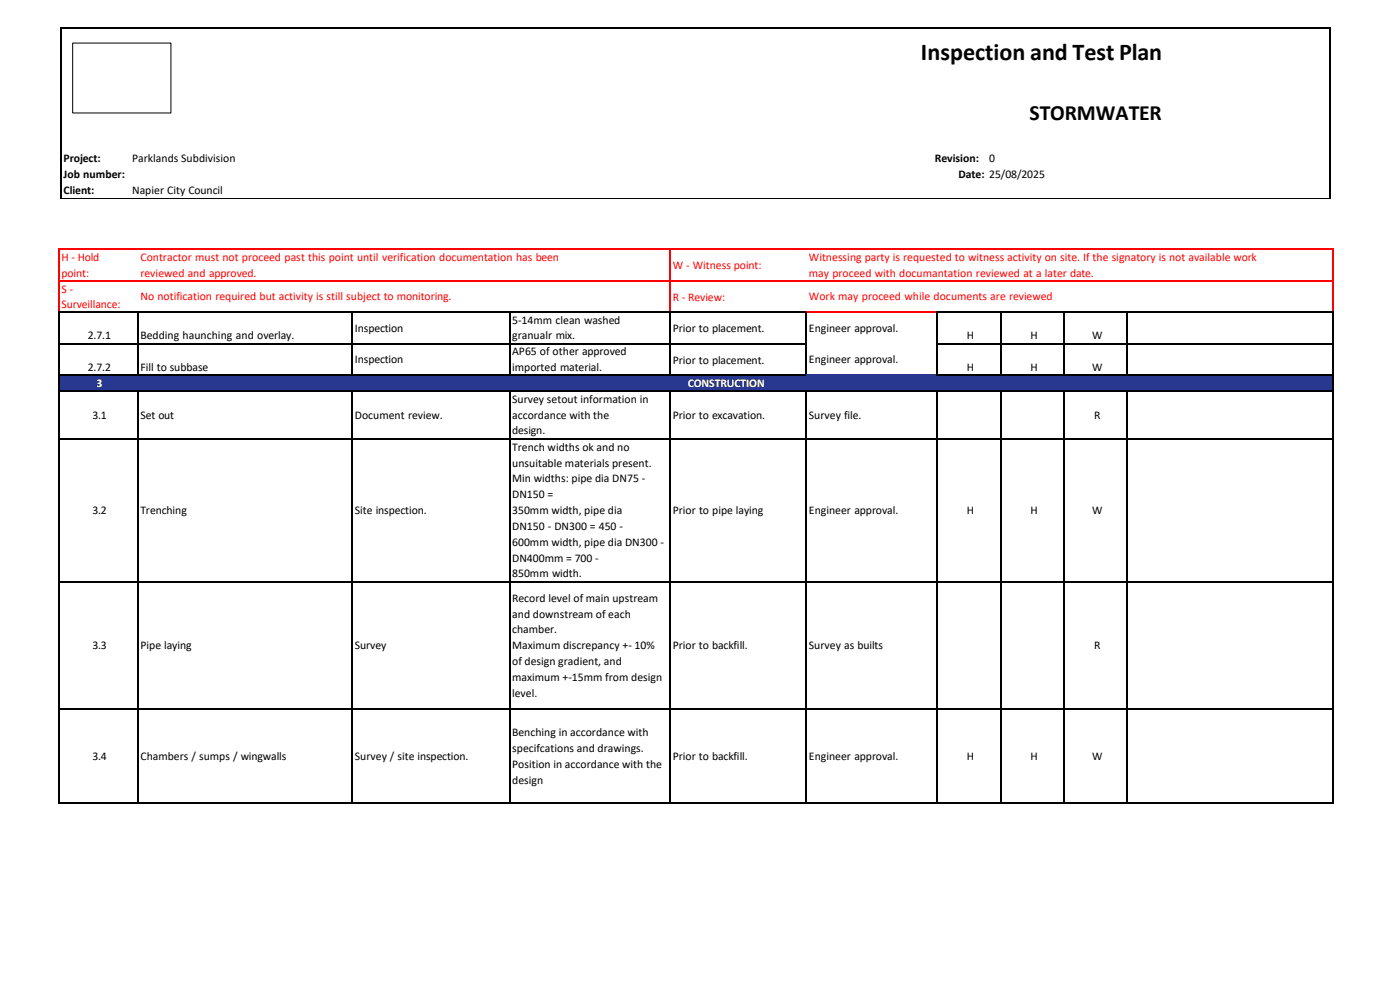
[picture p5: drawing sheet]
<svg xmlns="http://www.w3.org/2000/svg" width="420mm" height="297mm" viewBox="0 0 420 297" stroke-linecap="round" stroke-linejoin="round" font-family="sans-serif">
<defs><g id="words">
<text font-size="7.2" x="276.3" y="17.9">Inspection and Test Plan</text>
<text font-size="6.5" x="308.9" y="36">STORMWATER</text>
<g font-size="3.5">
<text x="19.1" y="48.6">Project:</text>
<text x="19.1" y="53.5">Job number:</text>
<text x="39.6" y="48.6">Parklands Subdivision</text>
<text x="280.4" y="48.6">Revision:</text>
<text x="287.5" y="53.5">Date: 25/08/2025</text>
<text x="296.7" y="48.6">0</text>
<text x="19.1" y="58.2">Client:</text>
<text x="39.6" y="58.2">Napier City Council</text>
<text x="26.3" y="101.7">2.7.1</text>
<text x="42.1" y="101.6">Bedding haunching and overlay.</text>
<text x="106.5" y="99.4">Inspection</text>
<text x="153.6" y="97">5-14mm clean washed</text>
<text x="153.6" y="101.6">granualr mix.</text>
<text x="201.8" y="99.5">Prior to placement.</text>
<text x="242.7" y="99.4">Engineer approval.</text>
<text x="290.1" y="101.7">H</text>
<text x="309.1" y="101.7">H</text>
<text x="327.6" y="101.7">W</text>
<text x="153.6" y="106.5">AP65 of other approved</text>
<text x="26.3" y="111.2">2.7.2</text>
<text x="42.1" y="111.1">Fill to subbase</text>
<text x="106.5" y="108.9">Inspection</text>
<text x="153.6" y="111.1">imported material.</text>
<text x="201.8" y="109">Prior to placement.</text>
<text x="242.7" y="108.9">Engineer approval.</text>
<text x="290.1" y="111.2">H</text>
<text x="309.1" y="111.2">H</text>
<text x="327.6" y="111.2">W</text>
<text x="27.7" y="125.6">3.1</text>
<text x="42.1" y="125.6">Set out</text>
<text x="106.5" y="125.6">Document review.</text>
<text x="153.6" y="120.9">Survey setout information in</text>
<text x="153.6" y="125.7">accordance with the</text>
<text x="201.8" y="125.6">Prior to excavation.</text>
<text x="242.7" y="125.6">Survey file.</text>
<text x="328.2" y="125.6">R</text>
<text x="153.6" y="130.2">design.</text>
<text x="153.6" y="135.1">Trench widths ok and no</text>
<text x="153.6" y="139.9">unsuitable materials present.</text>
<text x="153.6" y="144.6">Min widths: pipe dia DN75 -</text>
<text x="153.6" y="149.4">DN150 =</text>
<text x="27.7" y="154.2">3.2</text>
<text x="42.1" y="154.2">Trenching</text>
<text x="106.5" y="154.2">Site inspection.</text>
<text x="153.6" y="154.2">350mm width, pipe dia</text>
<text x="201.8" y="154.2">Prior to pipe laying</text>
<text x="242.7" y="154.2">Engineer approval.</text>
<text x="290.1" y="154.2">H</text>
<text x="309.1" y="154.2">H</text>
<text x="327.6" y="154.2">W</text>
<text x="153.6" y="159">DN150 - DN300 = 450 -</text>
<text x="153.6" y="163.7">600mm width, pipe dia DN300 -</text>
<text x="153.6" y="168.5">DN400mm = 700 -</text>
<text x="153.6" y="173.1">850mm width.</text>
<text x="153.6" y="180.4">Record level of main upstream</text>
<text x="153.6" y="185.1">and downstream of each</text>
<text x="153.6" y="189.9">chamber.</text>
<text x="27.7" y="194.7">3.3</text>
<text x="42.1" y="194.7">Pipe laying</text>
<text x="106.5" y="194.7">Survey</text>
<text x="153.6" y="194.7">Maximum discrepancy +- 10%</text>
<text x="201.8" y="194.7">Prior to backfill.</text>
<text x="242.7" y="194.7">Survey as builts</text>
<text x="328.2" y="194.7">R</text>
<text x="153.6" y="199.5">of design gradient, and</text>
<text x="153.6" y="204.2">maximum +-15mm from design</text>
<text x="153.6" y="209">level.</text>
<text x="153.6" y="220.7">Benching in accordance with</text>
<text x="27.7" y="227.9">3.4</text>
<text x="42.1" y="227.9">Chambers / sumps / wingwalls</text>
<text x="106.5" y="227.9">Survey / site inspection.</text>
<text x="153.6" y="225.5">specifcations and drawings.</text>
<text x="201.8" y="227.9">Prior to backfill.</text>
<text x="242.7" y="227.9">Engineer approval.</text>
<text x="290.1" y="227.9">H</text>
<text x="309.1" y="227.9">H</text>
<text x="327.6" y="227.9">W</text>
<text x="153.6" y="230.3">Position in accordance with the</text>
<text x="153.6" y="235.1">design</text>
</g>
<g font-size="3.5" fill="#f00">
<text x="18.5" y="78.4">H - Hold</text>
<text x="18.5" y="83">point:</text>
<text x="42.1" y="78.3">Contractor must not proceed past this point until verification documentation has been</text>
<text x="42.1" y="83">reviewed and approved.</text>
<text x="201.8" y="80.8">W - Witness point:</text>
<text x="242.7" y="78.3">Witnessing party is requested to witness activity on site. If the signatory is not available work</text>
<text x="242.7" y="83">may proceed with documantation reviewed at a later date.</text>
<text x="18.5" y="87.8">S -</text>
<text x="42.1" y="90">No notification required but activity is still subject to monitoring.</text>
<text x="242.7" y="90">Work may proceed while documents are reviewed</text>
<text x="18.5" y="92.2">Surveillance:</text>
<text x="201.8" y="90.1">R - Review:</text>
</g>
<g font-size="3.5" fill="#fff">
<text x="29" y="115.9">3</text>
<text x="206.3" y="115.9">CONSTRUCTION</text>
</g>
</g></defs>
<g fill="#000">
<path d="M18.1 8.2h.4v.4h-.4z" fill-rule="evenodd"/>
<path d="M18.1 8.2h.4v.4h-.4z" fill-rule="evenodd"/>
<path d="M398.9 8.2h.3v.4h-.3z" fill-rule="evenodd"/>
<path d="M398.9 8.2h.3v.4h-.3z" fill-rule="evenodd"/>
<path d="M18.1 59.4l.4 .1z" fill-rule="evenodd"/>
<path d="M18.1 59.4l.4 .1z" fill-rule="evenodd"/>
<path d="M398.9 59.4l.3 .1z" fill-rule="evenodd"/>
<path d="M398.9 59.4l.3 .1z" fill-rule="evenodd"/>
</g>
<path d="M18.3 8.6v50.8M18.5 8.4h380.4M399 8.6v50.8" fill="none" stroke="#000" stroke-width=".34"/>
<path d="M18.5 59.4h380.4" fill="none" stroke="#000" stroke-width=".3"/>
<path d="M21.8 12.9h29.5v21h-29.5z" fill-rule="evenodd" fill="#fff"/>
<path d="M21.8 12.9h29.5v21h-29.5z" fill="none" stroke="#000" stroke-width=".3"/>
<g fill="#f00">
<path d="M17.5 74.6h.3v.3h-.3z" fill-rule="evenodd"/>
<path d="M17.5 74.6h.3v.3h-.3z" fill-rule="evenodd"/>
</g>
<path d="M17.8 74.8h23.6" fill="none" stroke="#f00" stroke-width=".34"/>
<path d="M41.4 74.6h.3v.3h-.3z" fill-rule="evenodd" fill="#f00"/>
<path d="M41.7 74.8h159.2" fill="none" stroke="#f00" stroke-width=".34"/>
<path d="M200.9 74.6h.3v.3h-.3z" fill-rule="evenodd" fill="#f00"/>
<path d="M201.2 74.8h40.6" fill="none" stroke="#f00" stroke-width=".34"/>
<path d="M241.8 74.6h.4v.3h-.4z" fill-rule="evenodd" fill="#f00"/>
<path d="M242.2 74.8h157.5" fill="none" stroke="#f00" stroke-width=".34"/>
<g fill="#f00">
<path d="M399.7 74.6h.3v.3h-.3z" fill-rule="evenodd"/>
<path d="M399.7 74.6h.3v.3h-.3z" fill-rule="evenodd"/>
</g>
<path d="M17.7 74.9v9.2M201 74.9v9.2M399.8 74.9v9.2" fill="none" stroke="#f00" stroke-width=".34"/>
<path d="M17.5 84.1h.3v.4h-.3z" fill-rule="evenodd" fill="#f00"/>
<path d="M17.8 84.3h23.6" fill="none" stroke="#f00" stroke-width=".34"/>
<path d="M41.4 84.1h.3v.4h-.3z" fill-rule="evenodd" fill="#f00"/>
<path d="M41.7 84.3h111.2" fill="none" stroke="#f00" stroke-width=".34"/>
<path d="M152.9 84.1h.3v.4h-.3z" fill-rule="evenodd" fill="#f00"/>
<path d="M153.2 84.3h47.7" fill="none" stroke="#f00" stroke-width=".34"/>
<path d="M200.9 84.1h.3v.4h-.3z" fill-rule="evenodd" fill="#f00"/>
<path d="M201.2 84.3h40.6" fill="none" stroke="#f00" stroke-width=".34"/>
<path d="M241.8 84.1h.4v.4h-.4z" fill-rule="evenodd" fill="#f00"/>
<path d="M242.2 84.3h95.9" fill="none" stroke="#f00" stroke-width=".34"/>
<path d="M338.2 84.1h.3v.4h-.3z" fill-rule="evenodd" fill="#f00"/>
<path d="M338.5 84.3h61.2" fill="none" stroke="#f00" stroke-width=".34"/>
<path d="M399.7 84.1h.3v.4h-.3z" fill-rule="evenodd" fill="#f00"/>
<path d="M17.7 84.5v8.8M201 84.5v8.8M242 93.5h39M399.8 84.5v8.8" fill="none" stroke="#f00" stroke-width=".34"/>
<g fill="#000">
<path d="M17.5 93.3h.3v.4h-.3z" fill-rule="evenodd"/>
<path d="M41.2 93.3h.3v.4h-.3z" fill-rule="evenodd"/>
<path d="M41.5 93.3h.4v.4h-.4z" fill-rule="evenodd"/>
<path d="M105.5 93.3h.4v.4h-.4z" fill-rule="evenodd"/>
<path d="M152.7 93.3h.4v.4h-.4z" fill-rule="evenodd"/>
<path d="M153.1 93.3h.3v.4h-.3z" fill-rule="evenodd"/>
<path d="M200.9 93.3h.3v.4h-.3z" fill-rule="evenodd"/>
<path d="M241.7 93.3h.3v.4h-.3z" fill-rule="evenodd"/>
<path d="M241.7 93.3h.3v.4h-.3z" fill-rule="evenodd"/>
<path d="M281 93.3h.4v.4h-.4z" fill-rule="evenodd"/>
<path d="M300.1 93.3h.3v.4h-.3z" fill-rule="evenodd"/>
<path d="M319 93.3h.4v.4h-.4z" fill-rule="evenodd"/>
<path d="M338 93.3h.3v.4h-.3z" fill-rule="evenodd"/>
<path d="M338.3 93.3h.4v.4h-.4z" fill-rule="evenodd"/>
<path d="M399.7 93.3h.3v.4h-.3z" fill-rule="evenodd"/>
<path d="M17.5 102.8h.3v.4h-.3z" fill-rule="evenodd"/>
<path d="M41.2 102.8h.3v.4h-.3z" fill-rule="evenodd"/>
<path d="M105.5 102.8h.4v.4h-.4z" fill-rule="evenodd"/>
<path d="M152.7 102.8h.4v.4h-.4z" fill-rule="evenodd"/>
<path d="M200.9 102.8h.3v.4h-.3z" fill-rule="evenodd"/>
<path d="M241.7 102.8h.3v.4h-.3z" fill-rule="evenodd"/>
<path d="M281 102.8h.4v.4h-.4z" fill-rule="evenodd"/>
<path d="M300.1 102.8h.3v.4h-.3z" fill-rule="evenodd"/>
<path d="M319 102.8h.4v.4h-.4z" fill-rule="evenodd"/>
<path d="M338 102.8h.3v.4h-.3z" fill-rule="evenodd"/>
<path d="M399.7 102.8h.3v.4h-.3z" fill-rule="evenodd"/>
</g>
<g fill="none" stroke="#000" stroke-width=".34">
<path d="M17.7 93.7v9.1M17.8 93.5h23.4M41.4 93.7v9.1M41.9 93.5h63.6M105.7 93.7v9.1M105.9 93.5h46.8M152.9 93.7v9.1M153.4 93.5h47.5M201 93.7v9.1M201.2 93.5h40.5M241.8 93.7v9.1M281.2 93.7v9.1"/>
<path d="M281.4 93.5h18.7M300.2 93.7v9.1M300.4 93.5h18.6M319.2 93.7v9.1M319.4 93.5h18.6M338.2 93.7v9.1M338.7 93.5h61M399.8 93.7v9.1M17.7 103.2v9.2M17.8 103h23.4M41.4 103.2v9.2M41.5 103h64"/>
<path d="M105.7 103.2v9.2M105.9 103h46.8M152.9 103.2v9.2M153.1 103h47.8M201 103.2v9.2M201.2 103h40.5M241.8 103.2v9.2M281.2 103.2v9.2M281.4 103h18.7M300.2 103.2v9.2M300.4 103h18.6M319.2 103.2v9.2"/>
<path d="M319.4 103h18.6M338.2 103.2v9.2M338.3 103h61.4M399.8 103.2v9.2"/>
</g>
<g fill="#283891">
<path d="M17.9 112.7h23.5v4.4h-23.5z" fill-rule="evenodd"/>
<path d="M17.9 112.7h23.5v4h-23.5z" fill-rule="evenodd"/>
<path d="M41.4 112.7h64.3v4.4h-64.3z" fill-rule="evenodd"/>
<path d="M41.4 112.7h64.3v3.3h-64.3z" fill-rule="evenodd"/>
<path d="M105.7 112.7h47.2v4.4h-47.2z" fill-rule="evenodd"/>
<path d="M105.7 112.7h47.2v3.3h-47.2z" fill-rule="evenodd"/>
<path d="M152.9 112.7h48.1v4.4h-48.1z" fill-rule="evenodd"/>
<path d="M152.9 112.7h48.1v3.3h-48.1z" fill-rule="evenodd"/>
<path d="M201 112.7h40.9v4.4h-40.9z" fill-rule="evenodd"/>
<path d="M201 112.7h40.9v4h-40.9z" fill-rule="evenodd"/>
<path d="M241.9 112.7h39.3v4.4h-39.3z" fill-rule="evenodd"/>
<path d="M241.9 112.7h39.3v3.3h-39.3z" fill-rule="evenodd"/>
<path d="M281.2 112.7h19.1v4.4h-19.1z" fill-rule="evenodd"/>
<path d="M281.2 112.7h19.1v3.3h-19.1z" fill-rule="evenodd"/>
<path d="M300.3 112.7h18.9v4.4h-18.9z" fill-rule="evenodd"/>
<path d="M300.3 112.7h18.9v3.3h-18.9z" fill-rule="evenodd"/>
<path d="M319.2 112.7h19v4.4h-19z" fill-rule="evenodd"/>
<path d="M319.2 112.7h19v3.3h-19z" fill-rule="evenodd"/>
<path d="M338.2 112.7h61.5v4.4h-61.5z" fill-rule="evenodd"/>
<path d="M338.2 112.7h61.5v3.3h-61.5z" fill-rule="evenodd"/>
</g>
<g fill="#000">
<path d="M17.5 112.4h.3v.3h-.3z" fill-rule="evenodd"/>
<path d="M17.5 117.1h.3v.3h-.3z" fill-rule="evenodd"/>
<path d="M41.2 112.4h.3v.3h-.3z" fill-rule="evenodd"/>
<path d="M41.2 117.1h.3v.3h-.3z" fill-rule="evenodd"/>
<path d="M41.5 112.4h.4v.3h-.4z" fill-rule="evenodd"/>
<path d="M41.5 117.1h.4v.3h-.4z" fill-rule="evenodd"/>
<path d="M105.5 112.4h.4v.3h-.4z" fill-rule="evenodd"/>
<path d="M105.5 117.1h.4v.3h-.4z" fill-rule="evenodd"/>
<path d="M105.9 112.4h.3v.3h-.3z" fill-rule="evenodd"/>
<path d="M105.9 117.1h.3v.3h-.3z" fill-rule="evenodd"/>
<path d="M152.7 112.4h.4v.3h-.4z" fill-rule="evenodd"/>
<path d="M152.7 117.1h.4v.3h-.4z" fill-rule="evenodd"/>
<path d="M153.1 112.4h.3v.3h-.3z" fill-rule="evenodd"/>
<path d="M153.1 117.1h.3v.3h-.3z" fill-rule="evenodd"/>
<path d="M200.9 112.4h.3v.3h-.3z" fill-rule="evenodd"/>
<path d="M200.9 117.1h.3v.3h-.3z" fill-rule="evenodd"/>
<path d="M201.2 112.4h.3v.3h-.3z" fill-rule="evenodd"/>
<path d="M201.2 117.1h.3v.3h-.3z" fill-rule="evenodd"/>
<path d="M241.7 112.4h.3v.3h-.3z" fill-rule="evenodd"/>
<path d="M241.7 112.4h.3v.3h-.3z" fill-rule="evenodd"/>
<path d="M241.7 117.1h.3v.3h-.3z" fill-rule="evenodd"/>
<path d="M242 117.1h.3v.3h-.3z" fill-rule="evenodd"/>
<path d="M281 112.4h.4v.3h-.4z" fill-rule="evenodd"/>
<path d="M281 112.4h.4v.3h-.4z" fill-rule="evenodd"/>
<path d="M281 117.1h.4v.3h-.4z" fill-rule="evenodd"/>
<path d="M281.4 112.4h.3v.3h-.3z" fill-rule="evenodd"/>
<path d="M281.4 117.1h.3v.3h-.3z" fill-rule="evenodd"/>
<path d="M300.1 112.4h.3v.3h-.3z" fill-rule="evenodd"/>
<path d="M300.1 117.1h.3v.3h-.3z" fill-rule="evenodd"/>
<path d="M300.4 112.4h.3v.3h-.3z" fill-rule="evenodd"/>
<path d="M300.4 117.1h.3v.3h-.3z" fill-rule="evenodd"/>
<path d="M319 112.4h.4v.3h-.4z" fill-rule="evenodd"/>
<path d="M319 117.1h.4v.3h-.4z" fill-rule="evenodd"/>
<path d="M319.4 112.4h.3v.3h-.3z" fill-rule="evenodd"/>
<path d="M319.4 117.1h.3v.3h-.3z" fill-rule="evenodd"/>
<path d="M338 112.4h.3v.3h-.3z" fill-rule="evenodd"/>
<path d="M338 117.1h.3v.3h-.3z" fill-rule="evenodd"/>
<path d="M338.3 112.4h.4v.3h-.4z" fill-rule="evenodd"/>
<path d="M338.3 117.1h.4v.3h-.4z" fill-rule="evenodd"/>
<path d="M399.7 112.4h.3v.3h-.3z" fill-rule="evenodd"/>
<path d="M399.7 117.1h.3v.3h-.3z" fill-rule="evenodd"/>
<path d="M17.5 131.3h.3v.4h-.3z" fill-rule="evenodd"/>
<path d="M41.2 131.3h.3v.4h-.3z" fill-rule="evenodd"/>
<path d="M105.5 131.3h.4v.4h-.4z" fill-rule="evenodd"/>
<path d="M152.7 131.3h.4v.4h-.4z" fill-rule="evenodd"/>
<path d="M200.9 131.3h.3v.4h-.3z" fill-rule="evenodd"/>
<path d="M241.7 131.3h.3v.4h-.3z" fill-rule="evenodd"/>
<path d="M281 131.3h.4v.4h-.4z" fill-rule="evenodd"/>
<path d="M300.1 131.3h.3v.4h-.3z" fill-rule="evenodd"/>
<path d="M319 131.3h.4v.4h-.4z" fill-rule="evenodd"/>
<path d="M338 131.3h.3v.4h-.3z" fill-rule="evenodd"/>
<path d="M399.7 131.3h.3v.4h-.3z" fill-rule="evenodd"/>
<path d="M17.5 174.2h.3v.4h-.3z" fill-rule="evenodd"/>
<path d="M41.2 174.2h.3v.4h-.3z" fill-rule="evenodd"/>
<path d="M105.5 174.2h.4v.4h-.4z" fill-rule="evenodd"/>
<path d="M152.7 174.2h.4v.4h-.4z" fill-rule="evenodd"/>
<path d="M200.9 174.2h.3v.4h-.3z" fill-rule="evenodd"/>
<path d="M241.7 174.2h.3v.4h-.3z" fill-rule="evenodd"/>
<path d="M281 174.2h.4v.4h-.4z" fill-rule="evenodd"/>
<path d="M300.1 174.2h.3v.4h-.3z" fill-rule="evenodd"/>
<path d="M319 174.2h.4v.4h-.4z" fill-rule="evenodd"/>
<path d="M338 174.2h.3v.4h-.3z" fill-rule="evenodd"/>
<path d="M399.7 174.2h.3v.4h-.3z" fill-rule="evenodd"/>
<path d="M17.5 212.3h.3v.4h-.3z" fill-rule="evenodd"/>
<path d="M41.2 212.3h.3v.4h-.3z" fill-rule="evenodd"/>
<path d="M105.5 212.3h.4v.4h-.4z" fill-rule="evenodd"/>
<path d="M152.7 212.3h.4v.4h-.4z" fill-rule="evenodd"/>
<path d="M200.9 212.3h.3v.4h-.3z" fill-rule="evenodd"/>
<path d="M241.7 212.3h.3v.4h-.3z" fill-rule="evenodd"/>
<path d="M281 212.3h.4v.4h-.4z" fill-rule="evenodd"/>
<path d="M300.1 212.3h.3v.4h-.3z" fill-rule="evenodd"/>
<path d="M319 212.3h.4v.4h-.4z" fill-rule="evenodd"/>
<path d="M338 212.3h.3v.4h-.3z" fill-rule="evenodd"/>
<path d="M399.7 212.3h.3v.4h-.3z" fill-rule="evenodd"/>
<path d="M17.5 240.7h.3v.3h-.3z" fill-rule="evenodd"/>
<path d="M17.5 240.7h.3v.3h-.3z" fill-rule="evenodd"/>
<path d="M41.2 240.7h.3v.3h-.3z" fill-rule="evenodd"/>
<path d="M105.5 240.7h.4v.3h-.4z" fill-rule="evenodd"/>
<path d="M152.7 240.7h.4v.3h-.4z" fill-rule="evenodd"/>
<path d="M200.9 240.7h.3v.3h-.3z" fill-rule="evenodd"/>
<path d="M241.7 240.7h.3v.3h-.3z" fill-rule="evenodd"/>
<path d="M281 240.7h.4v.3h-.4z" fill-rule="evenodd"/>
<path d="M300.1 240.7h.3v.3h-.3z" fill-rule="evenodd"/>
<path d="M319 240.7h.4v.3h-.4z" fill-rule="evenodd"/>
<path d="M338 240.7h.3v.3h-.3z" fill-rule="evenodd"/>
<path d="M399.7 240.7h.3v.3h-.3z" fill-rule="evenodd"/>
<path d="M399.7 240.7h.3v.3h-.3z" fill-rule="evenodd"/>
</g>
<g fill="none" stroke="#000" stroke-width=".34">
<path d="M17.7 112.7v4.4M17.7 117.4v13.9M17.8 112.5h23.4M17.8 117.2h23.4M41.4 117.4v13.9M41.9 112.5h63.6M41.9 117.2h63.6M105.7 117.4v13.9M106.2 112.5h46.5M106.2 117.2h46.5M152.9 117.4v13.9M153.4 112.5h47.5"/>
<path d="M153.4 117.2h47.5M201 117.4v13.9M201.5 112.5h40.2M201.5 117.2h40.2M241.8 117.4v13.9M242.3 117.2h38.7M281.2 117.4v13.9M281.7 112.5h18.4M281.7 117.2h18.4M300.2 117.4v13.9M300.7 112.5h18.3M300.7 117.2h18.3"/>
<path d="M319.2 117.4v13.9M319.7 112.5h18.3M319.7 117.2h18.3M338.2 117.4v13.9M338.7 112.5h61M338.7 117.2h61M399.8 112.7v4.4M399.8 117.4v13.9M17.7 131.7v42.5M17.8 131.5h23.4M41.4 131.7v42.5M41.5 131.5h64"/>
<path d="M105.7 131.7v42.5M105.9 131.5h46.8M152.9 131.7v42.5M153.1 131.5h47.8M201 131.7v42.5M201.2 131.5h40.5M241.8 131.7v42.5M242 131.5h39M281.2 131.7v42.5M281.4 131.5h18.7M300.2 131.7v42.5M300.4 131.5h18.6"/>
<path d="M319.2 131.7v42.5M319.4 131.5h18.6M338.2 131.7v42.5M338.3 131.5h61.4M399.8 131.7v42.5M17.7 174.6v37.7M17.8 174.4h23.4M41.4 174.6v37.7M41.5 174.4h64M105.7 174.6v37.7M105.9 174.4h46.8M152.9 174.6v37.7"/>
<path d="M153.1 174.4h47.8M201 174.6v37.7M201.2 174.4h40.5M241.8 174.6v37.7M242 174.4h39M281.2 174.6v37.7M281.4 174.4h18.7M300.2 174.6v37.7M300.4 174.4h18.6M319.2 174.6v37.7M319.4 174.4h18.6M338.2 174.6v37.7"/>
<path d="M338.3 174.4h61.4M399.8 174.6v37.7M17.7 212.7v28M17.8 212.5h23.4M41.4 212.7v28M41.5 212.5h64M105.7 212.7v28M105.9 212.5h46.8M152.9 212.7v28M153.1 212.5h47.8M201 212.7v28M201.2 212.5h40.5"/>
<path d="M241.8 212.7v28M242 212.5h39M281.2 212.7v28M281.4 212.5h18.7M300.2 212.7v28M300.4 212.5h18.6M319.2 212.7v28M319.4 212.5h18.6M338.2 212.7v28M338.3 212.5h61.4M399.8 212.7v28M17.8 240.8h23.4"/>
<path d="M41.5 240.8h64M105.9 240.8h46.8M153.1 240.8h47.8M201.2 240.8h40.5M242 240.8h39M281.4 240.8h18.7M300.4 240.8h18.6M319.4 240.8h18.6M338.3 240.8h61.4"/>
</g>
<path d="M242 112.5h39" fill="none" stroke="#283891" stroke-width=".34"/>
<use href="#words"/>
</svg>
